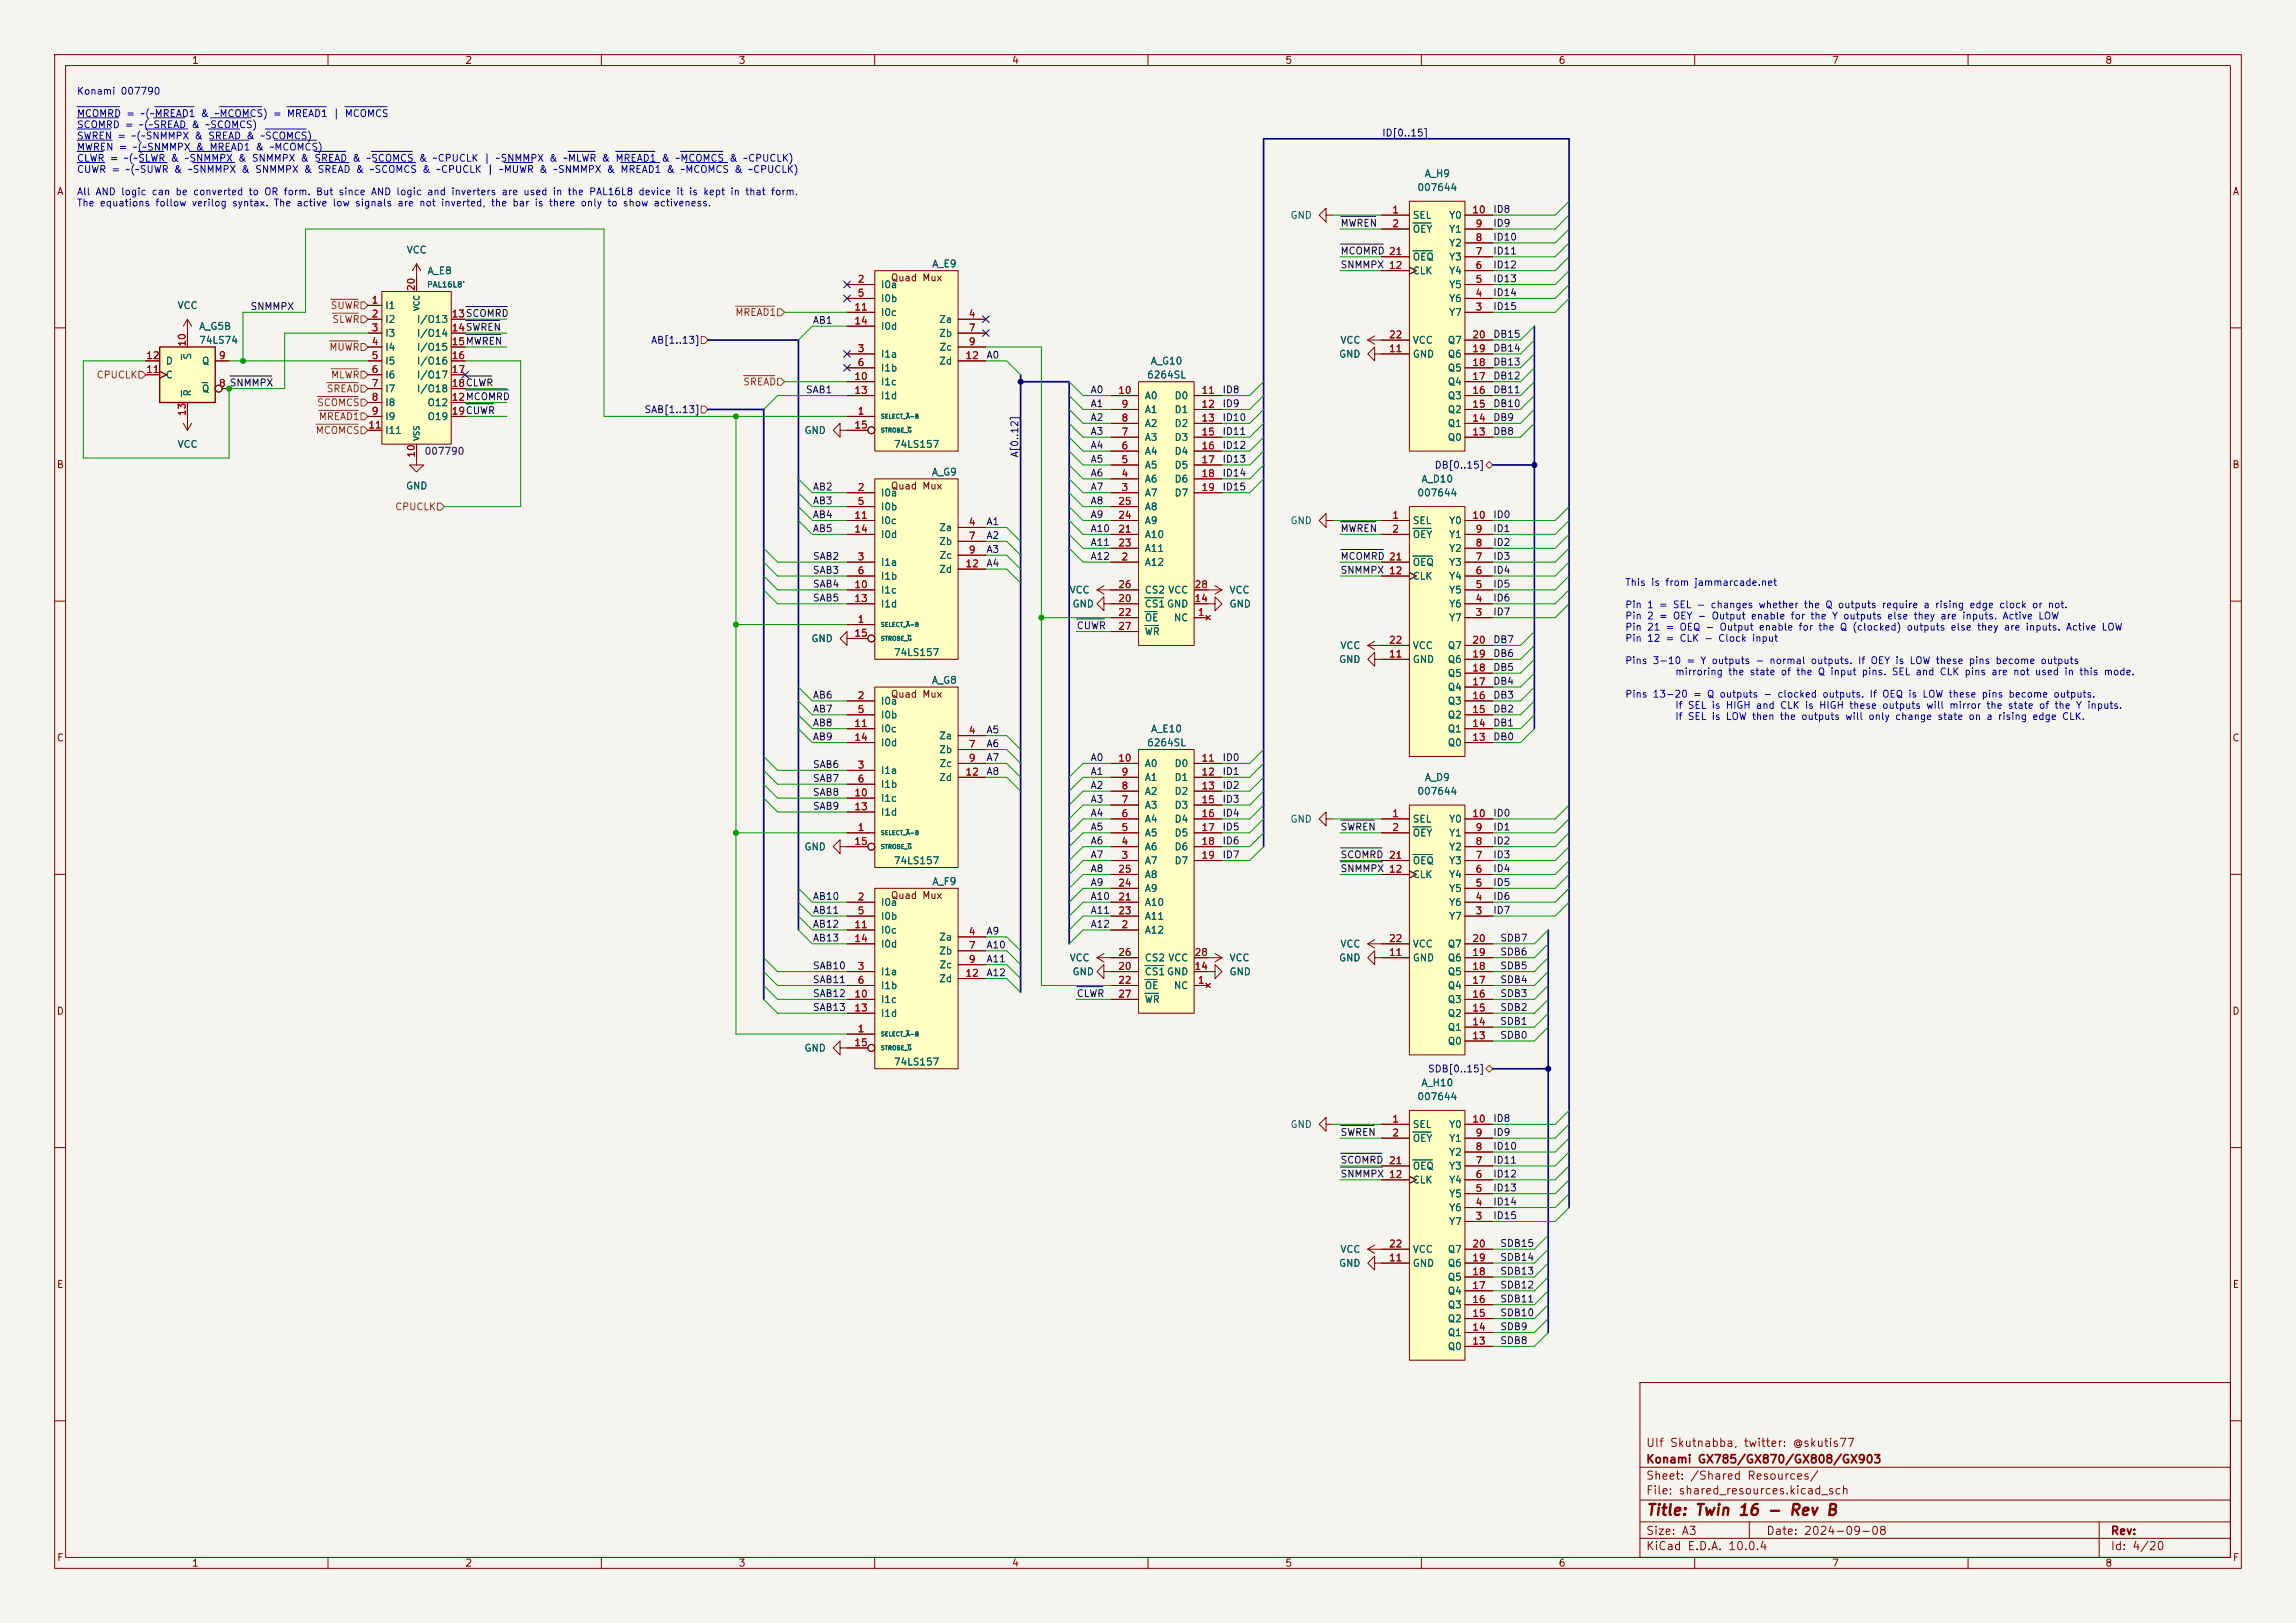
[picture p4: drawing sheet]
<svg xmlns="http://www.w3.org/2000/svg" width="420mm" height="297mm" viewBox="0 0 420 297" stroke-linecap="round" stroke-linejoin="round" font-family="sans-serif">
<defs><g id="words">
<text font-size="2" fill="#840000" x="301" y="277.8">Title: Twin 16 - Rev B</text>
<g font-size="1.5" fill="#840000">
<text x="301" y="268.1">Konami GX785/GX870/GX808/GX903</text>
<text x="301" y="265.1">Ulf Skutnabba, twitter: @skutis77</text>
<text x="301" y="273.8">File: shared_resources.kicad_sch</text>
<text x="301" y="271.1">Sheet: /Shared Resources/</text>
<text x="301" y="281.2">Size: A3</text>
<text x="323" y="281.2">Date: 2024-09-08</text>
<text x="386" y="281.2">Rev:</text>
<text x="301" y="284">KiCad E.D.A. 10.0.4</text>
<text x="386" y="284">Id: 4/20</text>
</g>
<g font-size="1.3" fill="#840000">
<text x="35" y="12">1</text>
<text x="85" y="12">2</text>
<text x="135" y="12">3</text>
<text x="185" y="12">4</text>
<text x="235" y="12">5</text>
<text x="285" y="12">6</text>
<text x="335" y="12">7</text>
<text x="385" y="12">8</text>
<text x="10.3" y="36">A</text>
<text x="408.3" y="36">A</text>
<text x="162.9" y="51.8">Quad Mux</text>
<text x="10.3" y="86">B</text>
<text x="162.9" y="89.9">Quad Mux</text>
<text x="408.2" y="86">B</text>
<text x="162.9" y="128">Quad Mux</text>
<text x="10.3" y="136">C</text>
<text x="408.2" y="136">C</text>
<text x="162.9" y="164.8">Quad Mux</text>
<text x="10.3" y="186">D</text>
<text x="408.2" y="186">D</text>
<text x="10.3" y="236">E</text>
<text x="408.3" y="236">E</text>
<text x="10.3" y="286">F</text>
<text x="35" y="287">1</text>
<text x="85" y="287">2</text>
<text x="135" y="287">3</text>
<text x="185" y="287">4</text>
<text x="235" y="287">5</text>
<text x="285" y="287">6</text>
<text x="335" y="287">7</text>
<text x="385" y="287">8</text>
<text x="408.3" y="286">F</text>
</g>
<g font-size="1.3" fill="#0000c2">
<text x="14" y="17.6">Konami 007790</text>
<text x="14" y="21.7">MCOMRD = ~(~MREAD1 &amp; ~MCOMCS) = MREAD1 | MCOMCS</text>
<text x="14" y="23.8">SCOMRD = ~(~SREAD &amp; ~SCOMCS)</text>
<text x="14" y="25.8">SWREN = ~(~SNMMPX &amp; SREAD &amp; ~SCOMCS)</text>
<text x="14" y="27.9">MWREN = ~(~SNMMPX &amp; MREAD1 &amp; ~MCOMCS)</text>
<text x="14" y="29.9">CLWR = ~(~SLWR &amp; ~SNMMPX &amp; SNMMPX &amp; SREAD &amp; ~SCOMCS &amp; ~CPUCLK | ~SNMMPX &amp; ~MLWR &amp; MREAD1 &amp; ~MCOMCS &amp; ~CPUCLK)</text>
<text x="14" y="31.9">CUWR = ~(~SUWR &amp; ~SNMMPX &amp; SNMMPX &amp; SREAD &amp; ~SCOMCS &amp; ~CPUCLK | ~MUWR &amp; ~SNMMPX &amp; MREAD1 &amp; ~MCOMCS &amp; ~CPUCLK)</text>
<text x="14" y="36">All AND logic can be converted to OR form. But since AND logic and inverters are used in the PAL16L8 device it is kept in that form.</text>
<text x="14" y="38.1">The equations follow verilog syntax. The active low signals are not inverted, the bar is there only to show activeness.</text>
<text x="297.2" y="107.5">This is from jammarcade.net</text>
<text x="297.2" y="111.6">Pin 1 = SEL - changes whether the Q outputs require a rising edge clock or not.</text>
<text x="297.2" y="113.7">Pin 2 = OEY - Output enable for the Y outputs else they are inputs. Active LOW</text>
<text x="297.2" y="115.7">Pin 21 = OEQ - Output enable for the Q (clocked) outputs else they are inputs. Active LOW</text>
<text x="297.2" y="117.7">Pin 12 = CLK - Clock input</text>
<text x="297.2" y="121.8">Pins 3-10 = Y outputs - normal outputs. If OEY is LOW these pins become outputs</text>
<text x="306.3" y="123.9">mirroring the state of the Q input pins. SEL and CLK pins are not used in this mode.</text>
<text x="297.2" y="128">Pins 13-20 = Q outputs - clocked outputs. If OEQ is LOW these pins become outputs.</text>
<text x="306.3" y="130">If SEL is HIGH and CLK is HIGH these outputs will mirror the state of the Y inputs.</text>
<text x="306.3" y="132.1">If SEL is LOW then the outputs will only change state on a rising edge CLK.</text>
</g>
<g font-size="1.3" fill="#000084">
<text x="252.7" y="25.3">ID[0..15]</text>
<text x="119" y="63.2">AB[1..13]</text>
<text x="117.8" y="75.9">SAB[1..13]</text>
<text x="186.6" y="83.8" transform="rotate(-90 186.6 83.8)">A[0..12]</text>
<text x="262.3" y="86.1">DB[0..15]</text>
<text x="261.1" y="196.6">SDB[0..15]</text>
</g>
<g font-size="1.3" fill="#006464">
<text x="259.2" y="35.3">007644</text>
<text x="260.5" y="32.7">A_H9</text>
<text x="235.9" y="40.3">GND</text>
<text x="258.3" y="40.3">SEL</text>
<text x="265" y="40.3">Y0</text>
<text x="74.3" y="46.7">VCC</text>
<text x="258.3" y="42.9">OEY</text>
<text x="258.3" y="48">OEQ</text>
<text x="265" y="48">Y3</text>
<text x="265" y="45.4">Y2</text>
<text x="265" y="42.9">Y1</text>
<text x="78.1" y="50.5">A_E8</text>
<text x="161" y="53">I0a</text>
<text x="170.4" y="49.2">A_E9</text>
<text x="258.3" y="50.5">CLK</text>
<text x="265" y="53">Y5</text>
<text x="265" y="50.5">Y4</text>
<text x="32.4" y="56.9">VCC</text>
<text x="70.4" y="56.9">I1</text>
<text x="70.4" y="59.4">I2</text>
<text x="76.2" y="59.4">I/O13</text>
<text x="161" y="55.6">I0b</text>
<text x="161" y="58.1">I0c</text>
<text x="171.7" y="59.4">Za</text>
<text x="265" y="58.1">Y7</text>
<text x="265" y="55.6">Y6</text>
<text x="35.3" y="65.9" transform="rotate(-90 35.3 65.9)">S</text>
<text x="36.3" y="60.7">A_G5B</text>
<text x="36.3" y="63.2">74LS74</text>
<text x="70.4" y="61.9">I3</text>
<text x="70.4" y="64.5">I4</text>
<text x="76.2" y="61.9">I/O14</text>
<text x="76.2" y="64.5">I/O15</text>
<text x="161" y="65.7">I1a</text>
<text x="161" y="60.7">I0d</text>
<text x="171.7" y="61.9">Zb</text>
<text x="171.7" y="64.5">Zc</text>
<text x="244.8" y="65.7">GND</text>
<text x="245.1" y="63.2">VCC</text>
<text x="258.3" y="65.7">GND</text>
<text x="258.3" y="63.2">VCC</text>
<text x="264.7" y="65.7">Q6</text>
<text x="264.7" y="63.2">Q7</text>
<text x="30.2" y="69.6">C</text>
<text x="30.2" y="67">D</text>
<text x="36.8" y="67">Q</text>
<text x="70.4" y="67">I5</text>
<text x="70.4" y="69.6">I6</text>
<text x="76.2" y="67">I/O16</text>
<text x="76.2" y="69.6">I/O17</text>
<text x="161" y="68.3">I1b</text>
<text x="161" y="70.8">I1c</text>
<text x="171.7" y="67">Zd</text>
<text x="209.7" y="69.6">6264SL</text>
<text x="210.4" y="67">A_G10</text>
<text x="264.7" y="70.8">Q4</text>
<text x="264.7" y="68.3">Q5</text>
<text x="35.3" y="72.6" transform="rotate(-90 35.3 72.6)">R</text>
<text x="36.8" y="72.1">Q</text>
<text x="70.4" y="72.1">I7</text>
<text x="70.4" y="74.6">I8</text>
<text x="70.4" y="77.2">I9</text>
<text x="76.2" y="72.1">I/O18</text>
<text x="78.1" y="74.6">O12</text>
<text x="78.1" y="77.2">O19</text>
<text x="161" y="73.4">I1d</text>
<text x="209.3" y="75.9">A1</text>
<text x="209.3" y="73.4">A0</text>
<text x="214.7" y="73.4">D0</text>
<text x="214.7" y="75.9">D1</text>
<text x="264.7" y="75.9">Q2</text>
<text x="264.7" y="73.4">Q3</text>
<text x="32.4" y="82.3">VCC</text>
<text x="70.4" y="79.7">I11</text>
<text x="147" y="79.7">GND</text>
<text x="163.4" y="82.3">74LS157</text>
<text x="209.3" y="83.5">A4</text>
<text x="209.3" y="81">A3</text>
<text x="209.3" y="78.4">A2</text>
<text x="214.7" y="78.4">D2</text>
<text x="214.7" y="81">D3</text>
<text x="214.7" y="83.5">D4</text>
<text x="264.7" y="81">Q0</text>
<text x="264.7" y="78.4">Q1</text>
<text x="74.2" y="89.9">GND</text>
<text x="170.4" y="87.3">A_G9</text>
<text x="209.3" y="88.6">A6</text>
<text x="209.3" y="86.1">A5</text>
<text x="214.7" y="86.1">D5</text>
<text x="214.7" y="88.6">D6</text>
<text x="259.9" y="88.6">A_D10</text>
<text x="161" y="91.1">I0a</text>
<text x="161" y="93.7">I0b</text>
<text x="209.3" y="91.1">A7</text>
<text x="209.3" y="93.7">A8</text>
<text x="214.7" y="91.1">D7</text>
<text x="259.2" y="91.1">007644</text>
<text x="161" y="96.2">I0c</text>
<text x="161" y="98.8">I0d</text>
<text x="171.7" y="97.5">Za</text>
<text x="171.7" y="100">Zb</text>
<text x="209.3" y="98.8">A10</text>
<text x="209.3" y="101.3">A11</text>
<text x="209.3" y="96.2">A9</text>
<text x="235.9" y="96.2">GND</text>
<text x="258.3" y="96.2">SEL</text>
<text x="258.3" y="98.8">OEY</text>
<text x="265" y="101.3">Y2</text>
<text x="265" y="98.8">Y1</text>
<text x="265" y="96.2">Y0</text>
<text x="161" y="103.8">I1a</text>
<text x="161" y="106.4">I1b</text>
<text x="171.7" y="105.1">Zd</text>
<text x="171.7" y="102.6">Zc</text>
<text x="209.3" y="103.8">A12</text>
<text x="258.3" y="106.4">CLK</text>
<text x="258.3" y="103.8">OEQ</text>
<text x="265" y="106.4">Y4</text>
<text x="265" y="103.8">Y3</text>
<text x="161" y="108.9">I1c</text>
<text x="161" y="111.5">I1d</text>
<text x="195.5" y="108.9">VCC</text>
<text x="196.1" y="111.5">GND</text>
<text x="209.3" y="111.5">CS1GND</text>
<text x="209.3" y="108.9">CS2 VCC</text>
<text x="224.8" y="111.5">GND</text>
<text x="224.8" y="108.9">VCC</text>
<text x="265" y="111.5">Y6</text>
<text x="265" y="108.9">Y5</text>
<text x="148.3" y="117.8">GND</text>
<text x="209.3" y="114">OE</text>
<text x="209.3" y="116.5">WR</text>
<text x="214.6" y="114">NC</text>
<text x="245.1" y="119.1">VCC</text>
<text x="258.3" y="119.1">VCC</text>
<text x="264.7" y="119.1">Q7</text>
<text x="265" y="114">Y7</text>
<text x="163.4" y="120.4">74LS157</text>
<text x="170.4" y="125.4">A_G8</text>
<text x="244.8" y="121.6">GND</text>
<text x="258.3" y="121.6">GND</text>
<text x="264.7" y="124.2">Q5</text>
<text x="264.7" y="121.6">Q6</text>
<text x="161" y="129.2">I0a</text>
<text x="161" y="131.8">I0b</text>
<text x="264.7" y="131.8">Q2</text>
<text x="264.7" y="129.2">Q3</text>
<text x="264.7" y="126.7">Q4</text>
<text x="161" y="134.3">I0c</text>
<text x="161" y="136.9">I0d</text>
<text x="171.7" y="135.6">Za</text>
<text x="209.7" y="136.9">6264SL</text>
<text x="210.4" y="134.3">A_E10</text>
<text x="264.7" y="136.9">Q0</text>
<text x="264.7" y="134.3">Q1</text>
<text x="161" y="141.9">I1a</text>
<text x="171.7" y="138.1">Zb</text>
<text x="171.7" y="143.2">Zd</text>
<text x="171.7" y="140.7">Zc</text>
<text x="209.3" y="143.2">A1</text>
<text x="209.3" y="140.7">A0</text>
<text x="214.7" y="140.7">D0</text>
<text x="214.7" y="143.2">D1</text>
<text x="260.5" y="143.2">A_D9</text>
<text x="161" y="144.5">I1b</text>
<text x="161" y="147">I1c</text>
<text x="161" y="149.6">I1d</text>
<text x="209.3" y="148.3">A3</text>
<text x="209.3" y="145.8">A2</text>
<text x="214.7" y="145.8">D2</text>
<text x="214.7" y="148.3">D3</text>
<text x="259.2" y="145.8">007644</text>
<text x="147" y="155.9">GND</text>
<text x="209.3" y="155.9">A6</text>
<text x="209.3" y="153.4">A5</text>
<text x="209.3" y="150.8">A4</text>
<text x="214.7" y="150.8">D4</text>
<text x="214.7" y="153.4">D5</text>
<text x="214.7" y="155.9">D6</text>
<text x="235.9" y="150.8">GND</text>
<text x="258.3" y="150.8">SEL</text>
<text x="258.3" y="153.4">OEY</text>
<text x="265" y="155.9">Y2</text>
<text x="265" y="153.4">Y1</text>
<text x="265" y="150.8">Y0</text>
<text x="163.4" y="158.5">74LS157</text>
<text x="209.3" y="158.5">A7</text>
<text x="209.3" y="161">A8</text>
<text x="214.7" y="158.5">D7</text>
<text x="258.3" y="161">CLK</text>
<text x="258.3" y="158.5">OEQ</text>
<text x="265" y="161">Y4</text>
<text x="265" y="158.5">Y3</text>
<text x="161" y="166.1">I0a</text>
<text x="170.4" y="162.3">A_F9</text>
<text x="209.3" y="166.1">A10</text>
<text x="209.3" y="163.5">A9</text>
<text x="265" y="166.1">Y6</text>
<text x="265" y="163.5">Y5</text>
<text x="161" y="168.6">I0b</text>
<text x="161" y="171.2">I0c</text>
<text x="161" y="173.7">I0d</text>
<text x="171.7" y="172.4">Za</text>
<text x="209.3" y="171.2">A12</text>
<text x="209.3" y="168.6">A11</text>
<text x="245.1" y="173.7">VCC</text>
<text x="258.3" y="173.7">VCC</text>
<text x="264.7" y="173.7">Q7</text>
<text x="265" y="168.6">Y7</text>
<text x="161" y="178.8">I1a</text>
<text x="171.7" y="175">Zb</text>
<text x="171.7" y="177.5">Zc</text>
<text x="195.5" y="176.2">VCC</text>
<text x="196.1" y="178.8">GND</text>
<text x="209.3" y="178.8">CS1GND</text>
<text x="209.3" y="176.2">CS2 VCC</text>
<text x="224.8" y="178.8">GND</text>
<text x="224.8" y="176.2">VCC</text>
<text x="244.8" y="176.2">GND</text>
<text x="258.3" y="176.2">GND</text>
<text x="264.7" y="178.8">Q5</text>
<text x="264.7" y="176.2">Q6</text>
<text x="161" y="181.3">I1b</text>
<text x="161" y="183.9">I1c</text>
<text x="171.7" y="180">Zd</text>
<text x="209.3" y="181.3">OE</text>
<text x="209.3" y="183.9">WR</text>
<text x="214.6" y="181.3">NC</text>
<text x="264.7" y="183.9">Q3</text>
<text x="264.7" y="181.3">Q4</text>
<text x="161" y="186.4">I1d</text>
<text x="264.7" y="191.5">Q0</text>
<text x="264.7" y="188.9">Q1</text>
<text x="264.7" y="186.4">Q2</text>
<text x="147" y="192.7">GND</text>
<text x="163.4" y="195.3">74LS157</text>
<text x="259.2" y="201.6">007644</text>
<text x="259.9" y="199.1">A_H10</text>
<text x="235.9" y="206.7">GND</text>
<text x="258.3" y="206.7">SEL</text>
<text x="258.3" y="209.3">OEY</text>
<text x="265" y="209.3">Y1</text>
<text x="265" y="206.7">Y0</text>
<text x="258.3" y="214.3">OEQ</text>
<text x="265" y="214.3">Y3</text>
<text x="265" y="211.8">Y2</text>
<text x="258.3" y="216.9">CLK</text>
<text x="265" y="222">Y6</text>
<text x="265" y="219.4">Y5</text>
<text x="265" y="216.9">Y4</text>
<text x="265" y="224.5">Y7</text>
<text x="244.8" y="232.1">GND</text>
<text x="245.1" y="229.6">VCC</text>
<text x="258.3" y="232.1">GND</text>
<text x="258.3" y="229.6">VCC</text>
<text x="264.7" y="232.1">Q6</text>
<text x="264.7" y="229.6">Q7</text>
<text x="264.7" y="239.7">Q3</text>
<text x="264.7" y="237.2">Q4</text>
<text x="264.7" y="234.7">Q5</text>
<text x="264.7" y="244.8">Q1</text>
<text x="264.7" y="242.3">Q2</text>
<text x="264.7" y="247.4">Q0</text>
</g>
<g font-size="1.3" fill="#0f0f0f">
<text x="245.1" y="41.8">MWREN</text>
<text x="273" y="39.2">ID8</text>
<text x="273" y="41.8">ID9</text>
<text x="245.1" y="46.9">MCOMRD 21</text>
<text x="273" y="44.3">ID10</text>
<text x="273" y="46.9">ID11</text>
<text x="245.1" y="49.4">SNMMPX 12</text>
<text x="273" y="49.4">ID12</text>
<text x="273" y="51.9">ID13</text>
<text x="45.7" y="57">SNMMPX</text>
<text x="148.6" y="59.6">AB1</text>
<text x="273" y="57">ID15</text>
<text x="273" y="54.5">ID14</text>
<text x="180.3" y="65.9">A0</text>
<text x="273" y="64.6">DB14</text>
<text x="273" y="62.1">DB15</text>
<text x="273" y="67.2">DB13</text>
<text x="273" y="69.7">DB12</text>
<text x="147.3" y="72.3">SAB1</text>
<text x="199.4" y="74.8">A1</text>
<text x="199.4" y="77.3">A2</text>
<text x="199.4" y="72.3">A0</text>
<text x="223.5" y="77.3">ID10</text>
<text x="223.5" y="74.8">ID9</text>
<text x="223.5" y="72.3">ID8</text>
<text x="273" y="77.3">DB9</text>
<text x="273" y="74.8">DB10</text>
<text x="273" y="72.3">DB11</text>
<text x="199.4" y="82.4">A4</text>
<text x="199.4" y="79.9">A3</text>
<text x="223.5" y="79.9">ID11</text>
<text x="223.5" y="82.4">ID12</text>
<text x="273" y="79.9">DB8</text>
<text x="199.4" y="85">A5</text>
<text x="199.4" y="87.5">A6</text>
<text x="223.5" y="85">ID13</text>
<text x="223.5" y="87.5">ID14</text>
<text x="148.6" y="90">AB2</text>
<text x="148.6" y="95.1">AB4</text>
<text x="148.6" y="92.6">AB3</text>
<text x="199.4" y="90">A7</text>
<text x="199.4" y="92.6">A8</text>
<text x="199.4" y="95.1">A9</text>
<text x="223.5" y="90">ID15</text>
<text x="273" y="95.1">ID0</text>
<text x="148.6" y="97.7">AB5</text>
<text x="180.3" y="96.4">A1</text>
<text x="180.3" y="98.9">A2</text>
<text x="180.3" y="101.5">A3</text>
<text x="199.4" y="100.2">A11</text>
<text x="199.4" y="97.7">A10</text>
<text x="245.1" y="97.7">MWREN</text>
<text x="273" y="100.2">ID2</text>
<text x="273" y="97.7">ID1</text>
<text x="148.6" y="102.7">SAB2</text>
<text x="148.6" y="105.3">SAB3</text>
<text x="148.6" y="107.8">SAB4</text>
<text x="180.3" y="104">A4</text>
<text x="199.4" y="102.7">A12</text>
<text x="245.1" y="105.3">SNMMPX 12</text>
<text x="245.1" y="102.7">MCOMRD 21</text>
<text x="273" y="105.3">ID4</text>
<text x="273" y="107.8">ID5</text>
<text x="273" y="102.7">ID3</text>
<text x="148.6" y="110.4">SAB5</text>
<text x="273" y="110.4">ID6</text>
<text x="273" y="112.9">ID7</text>
<text x="196.8" y="115.4">CUWR</text>
<text x="273" y="118">DB7</text>
<text x="273" y="125.6">DB4</text>
<text x="273" y="120.5">DB6</text>
<text x="273" y="123.1">DB5</text>
<text x="148.6" y="130.7">AB7</text>
<text x="148.6" y="128.1">AB6</text>
<text x="273" y="128.1">DB3</text>
<text x="273" y="130.7">DB2</text>
<text x="148.6" y="133.2">AB8</text>
<text x="148.6" y="135.8">AB9</text>
<text x="180.3" y="134.5">A5</text>
<text x="180.3" y="137">A6</text>
<text x="273" y="133.2">DB1</text>
<text x="273" y="135.8">DB0</text>
<text x="148.6" y="140.8">SAB6</text>
<text x="148.6" y="143.4">SAB7</text>
<text x="180.3" y="142.1">A8</text>
<text x="180.3" y="139.6">A7</text>
<text x="199.4" y="139.6">A0</text>
<text x="199.4" y="142.1">A1</text>
<text x="223.5" y="142.1">ID1</text>
<text x="223.5" y="139.6">ID0</text>
<text x="148.6" y="148.5">SAB9</text>
<text x="148.6" y="145.9">SAB8</text>
<text x="199.4" y="144.7">A2</text>
<text x="199.4" y="149.7">A4</text>
<text x="199.4" y="147.2">A3</text>
<text x="223.5" y="144.7">ID2</text>
<text x="223.5" y="149.7">ID4</text>
<text x="223.5" y="147.2">ID3</text>
<text x="273" y="149.7">ID0</text>
<text x="199.4" y="152.3">A5</text>
<text x="199.4" y="154.8">A6</text>
<text x="223.5" y="154.8">ID6</text>
<text x="223.5" y="152.3">ID5</text>
<text x="245.1" y="152.3">SWREN</text>
<text x="273" y="154.8">ID2</text>
<text x="273" y="152.3">ID1</text>
<text x="199.4" y="159.9">A8</text>
<text x="199.4" y="157.4">A7</text>
<text x="223.5" y="157.4">ID7</text>
<text x="245.1" y="159.9">SNMMPX 12</text>
<text x="245.1" y="157.4">SCOMRD 21</text>
<text x="273" y="157.4">ID3</text>
<text x="273" y="159.9">ID4</text>
<text x="148.6" y="165">AB10</text>
<text x="148.6" y="167.5">AB11</text>
<text x="199.4" y="167.5">A11</text>
<text x="199.4" y="165">A10</text>
<text x="199.4" y="162.4">A9</text>
<text x="273" y="165">ID6</text>
<text x="273" y="162.4">ID5</text>
<text x="273" y="167.5">ID7</text>
<text x="148.6" y="172.6">AB13</text>
<text x="148.6" y="170.1">AB12</text>
<text x="180.3" y="171.3">A9</text>
<text x="180.3" y="173.9">A10</text>
<text x="199.4" y="170.1">A12</text>
<text x="274.3" y="172.6">SDB7</text>
<text x="148.6" y="177.7">SAB10</text>
<text x="180.3" y="176.4">A11</text>
<text x="180.3" y="178.9">A12</text>
<text x="274.3" y="177.7">SDB5</text>
<text x="274.3" y="175.1">SDB6</text>
<text x="148.6" y="185.3">SAB13</text>
<text x="148.6" y="182.8">SAB12</text>
<text x="148.6" y="180.2">SAB11</text>
<text x="196.8" y="182.8">CLWR</text>
<text x="274.3" y="180.2">SDB4</text>
<text x="274.3" y="182.8">SDB3</text>
<text x="274.3" y="185.3">SDB2</text>
<text x="274.3" y="190.4">SDB0</text>
<text x="274.3" y="187.8">SDB1</text>
<text x="245.1" y="208.2">SWREN</text>
<text x="273" y="205.6">ID8</text>
<text x="273" y="208.2">ID9</text>
<text x="245.1" y="213.2">SCOMRD 21</text>
<text x="245.1" y="215.8">SNMMPX 12</text>
<text x="273" y="210.7">ID10</text>
<text x="273" y="213.2">ID11</text>
<text x="273" y="215.8">ID12</text>
<text x="273" y="220.9">ID14</text>
<text x="273" y="218.3">ID13</text>
<text x="273" y="223.4">ID15</text>
<text x="274.3" y="228.5">SDB15</text>
<text x="274.3" y="231">SDB14</text>
<text x="274.3" y="233.6">SDB13</text>
<text x="274.3" y="236.1">SDB12</text>
<text x="274.3" y="238.6">SDB11</text>
<text x="274.3" y="243.7">SDB9</text>
<text x="274.3" y="241.2">SDB10</text>
<text x="274.3" y="246.3">SDB8</text>
</g>
<g font-size="1.3" fill="#a90000">
<text x="254.6" y="39.3">1</text>
<text x="254.6" y="41.9">2</text>
<text x="269.2" y="39.3">10</text>
<text x="269.8" y="41.9">9</text>
<text x="254" y="47">21</text>
<text x="269.8" y="47">7</text>
<text x="269.8" y="44.4">8</text>
<text x="76.2" y="53.4" transform="rotate(-90 76.2 53.4)">20</text>
<text x="156.8" y="52">2</text>
<text x="254" y="49.5">12</text>
<text x="269.8" y="52">5</text>
<text x="269.8" y="49.5">6</text>
<text x="67.9" y="55.9">1</text>
<text x="67.9" y="58.4">2</text>
<text x="82.5" y="58.4">13SCOMRD</text>
<text x="82.5" y="58.4">13</text>
<text x="156.2" y="57.1">11</text>
<text x="156.2" y="59.7">14</text>
<text x="156.8" y="54.6">5</text>
<text x="177.1" y="58.4">4</text>
<text x="269.8" y="57.1">3</text>
<text x="269.8" y="54.6">4</text>
<text x="34.3" y="63.5" transform="rotate(-90 34.3 63.5)">10</text>
<text x="67.9" y="60.9">3</text>
<text x="67.9" y="63.5">4</text>
<text x="82.5" y="60.9">14SWREN</text>
<text x="82.5" y="63.5">15MWREN</text>
<text x="82.5" y="60.9">14</text>
<text x="82.5" y="63.5">15</text>
<text x="156.8" y="64.7">3</text>
<text x="177.1" y="60.9">7</text>
<text x="177.1" y="63.5">9</text>
<text x="254" y="64.7">11</text>
<text x="254" y="62.2">22</text>
<text x="269.2" y="64.7">19</text>
<text x="269.2" y="62.2">20</text>
<text x="26.6" y="68.6">11</text>
<text x="26.6" y="66">12</text>
<text x="39.9" y="71.1">8 SNMMPX</text>
<text x="39.9" y="66">9</text>
<text x="39.9" y="71.1">8</text>
<text x="67.9" y="66">5</text>
<text x="67.9" y="68.6">6</text>
<text x="67.9" y="71.1">7</text>
<text x="82.5" y="66">16</text>
<text x="82.5" y="68.6">17</text>
<text x="82.5" y="71.1">18CLWR</text>
<text x="82.5" y="71.1">18</text>
<text x="156.2" y="69.8">10</text>
<text x="156.8" y="67.3">6</text>
<text x="176.5" y="66">12</text>
<text x="269.2" y="69.8">17</text>
<text x="269.2" y="67.3">18</text>
<text x="34.3" y="76.2" transform="rotate(-90 34.3 76.2)">13</text>
<text x="67.9" y="73.6">8</text>
<text x="67.9" y="76.2">9</text>
<text x="82.5" y="73.6">12MCOMRD</text>
<text x="82.5" y="76.2">19CUWR</text>
<text x="82.5" y="73.6">12</text>
<text x="82.5" y="76.2">19</text>
<text x="156.2" y="72.4">13</text>
<text x="156.8" y="76.2">1</text>
<text x="204.4" y="72.4">10</text>
<text x="205" y="77.4">8</text>
<text x="205" y="74.9">9</text>
<text x="219.7" y="72.4">11</text>
<text x="219.7" y="74.9">12</text>
<text x="219.7" y="77.4">13</text>
<text x="269.2" y="77.4">14</text>
<text x="269.2" y="74.9">15</text>
<text x="269.2" y="72.4">16</text>
<text x="67.3" y="78.7">11</text>
<text x="76.2" y="83.9" transform="rotate(-90 76.2 83.9)">10</text>
<text x="156.2" y="78.7">15</text>
<text x="205" y="82.5">6</text>
<text x="205" y="80">7</text>
<text x="219.7" y="80">15</text>
<text x="219.7" y="82.5">16</text>
<text x="269.2" y="80">13</text>
<text x="205" y="87.6">4</text>
<text x="205" y="85.1">5</text>
<text x="219.7" y="85.1">17</text>
<text x="219.7" y="87.6">18</text>
<text x="156.2" y="95.2">11</text>
<text x="156.8" y="90.1">2</text>
<text x="156.8" y="92.7">5</text>
<text x="204.4" y="95.2">24</text>
<text x="204.4" y="92.7">25</text>
<text x="205" y="90.1">3</text>
<text x="219.7" y="90.1">19</text>
<text x="254.6" y="95.2">1</text>
<text x="269.2" y="95.2">10</text>
<text x="156.2" y="97.8">14</text>
<text x="177.1" y="96.5">4</text>
<text x="177.1" y="99">7</text>
<text x="177.1" y="101.6">9</text>
<text x="204.4" y="97.8">21</text>
<text x="204.4" y="100.3">23</text>
<text x="254.6" y="97.8">2</text>
<text x="269.8" y="100.3">8</text>
<text x="269.8" y="97.8">9</text>
<text x="156.2" y="107.9">10</text>
<text x="156.8" y="102.8">3</text>
<text x="156.8" y="105.4">6</text>
<text x="176.5" y="104.1">12</text>
<text x="204.4" y="107.9">26</text>
<text x="205" y="102.8">2</text>
<text x="218.4" y="107.9">28</text>
<text x="254" y="105.4">12</text>
<text x="254" y="102.8">21</text>
<text x="269.8" y="107.9">5</text>
<text x="269.8" y="105.4">6</text>
<text x="269.8" y="102.8">7</text>
<text x="156.2" y="110.5">13</text>
<text x="204.4" y="110.5">20</text>
<text x="204.4" y="113">22</text>
<text x="218.4" y="110.5">14</text>
<text x="219" y="113">1</text>
<text x="269.8" y="113">3</text>
<text x="269.8" y="110.5">4</text>
<text x="156.2" y="116.8">15</text>
<text x="156.8" y="114.3">1</text>
<text x="204.4" y="115.5">27</text>
<text x="254" y="118.1">22</text>
<text x="269.2" y="118.1">20</text>
<text x="254" y="120.6">11</text>
<text x="269.2" y="125.7">17</text>
<text x="269.2" y="123.2">18</text>
<text x="269.2" y="120.6">19</text>
<text x="156.8" y="128.2">2</text>
<text x="156.8" y="130.8">5</text>
<text x="269.2" y="130.8">15</text>
<text x="269.2" y="128.2">16</text>
<text x="156.2" y="133.3">11</text>
<text x="156.2" y="135.9">14</text>
<text x="177.1" y="134.6">4</text>
<text x="177.1" y="137.1">7</text>
<text x="269.2" y="135.9">13</text>
<text x="269.2" y="133.3">14</text>
<text x="156.8" y="140.9">3</text>
<text x="156.8" y="143.5">6</text>
<text x="176.5" y="142.2">12</text>
<text x="177.1" y="139.7">9</text>
<text x="204.4" y="139.7">10</text>
<text x="205" y="142.2">9</text>
<text x="219.7" y="139.7">11</text>
<text x="219.7" y="142.2">12</text>
<text x="156.2" y="146">10</text>
<text x="156.2" y="148.6">13</text>
<text x="205" y="149.8">6</text>
<text x="205" y="147.3">7</text>
<text x="205" y="144.8">8</text>
<text x="219.7" y="144.8">13</text>
<text x="219.7" y="147.3">15</text>
<text x="219.7" y="149.8">16</text>
<text x="254.6" y="149.8">1</text>
<text x="269.2" y="149.8">10</text>
<text x="156.2" y="154.9">15</text>
<text x="156.8" y="152.4">1</text>
<text x="205" y="154.9">4</text>
<text x="205" y="152.4">5</text>
<text x="219.7" y="152.4">17</text>
<text x="219.7" y="154.9">18</text>
<text x="254.6" y="152.4">2</text>
<text x="269.8" y="154.9">8</text>
<text x="269.8" y="152.4">9</text>
<text x="204.4" y="160">25</text>
<text x="205" y="157.5">3</text>
<text x="219.7" y="157.5">19</text>
<text x="254" y="160">12</text>
<text x="254" y="157.5">21</text>
<text x="269.8" y="160">6</text>
<text x="269.8" y="157.5">7</text>
<text x="156.8" y="165.1">2</text>
<text x="156.8" y="167.6">5</text>
<text x="204.4" y="165.1">21</text>
<text x="204.4" y="167.6">23</text>
<text x="204.4" y="162.5">24</text>
<text x="269.8" y="167.6">3</text>
<text x="269.8" y="165.1">4</text>
<text x="269.8" y="162.5">5</text>
<text x="156.2" y="170.2">11</text>
<text x="156.2" y="172.7">14</text>
<text x="177.1" y="171.4">4</text>
<text x="177.1" y="174">7</text>
<text x="205" y="170.2">2</text>
<text x="254" y="172.7">22</text>
<text x="269.2" y="172.7">20</text>
<text x="156.8" y="177.8">3</text>
<text x="176.5" y="179">12</text>
<text x="177.1" y="176.5">9</text>
<text x="204.4" y="177.8">20</text>
<text x="204.4" y="175.2">26</text>
<text x="218.4" y="177.8">14</text>
<text x="218.4" y="175.2">28</text>
<text x="254" y="175.2">11</text>
<text x="269.2" y="177.8">18</text>
<text x="269.2" y="175.2">19</text>
<text x="156.2" y="182.9">10</text>
<text x="156.2" y="185.4">13</text>
<text x="156.8" y="180.3">6</text>
<text x="204.4" y="180.3">22</text>
<text x="204.4" y="182.9">27</text>
<text x="219" y="180.3">1</text>
<text x="269.2" y="185.4">15</text>
<text x="269.2" y="182.9">16</text>
<text x="269.2" y="180.3">17</text>
<text x="156.2" y="191.7">15</text>
<text x="156.8" y="189.2">1</text>
<text x="269.2" y="190.5">13</text>
<text x="269.2" y="187.9">14</text>
<text x="254.6" y="205.7">1</text>
<text x="254.6" y="208.3">2</text>
<text x="269.2" y="205.7">10</text>
<text x="269.8" y="208.3">9</text>
<text x="254" y="215.9">12</text>
<text x="254" y="213.3">21</text>
<text x="269.8" y="215.9">6</text>
<text x="269.8" y="213.3">7</text>
<text x="269.8" y="210.8">8</text>
<text x="269.8" y="221">4</text>
<text x="269.8" y="218.4">5</text>
<text x="269.8" y="223.5">3</text>
<text x="254" y="231.1">11</text>
<text x="254" y="228.6">22</text>
<text x="269.2" y="233.7">18</text>
<text x="269.2" y="231.1">19</text>
<text x="269.2" y="228.6">20</text>
<text x="269.2" y="238.7">16</text>
<text x="269.2" y="236.2">17</text>
<text x="269.2" y="243.8">14</text>
<text x="269.2" y="241.3">15</text>
<text x="269.2" y="246.4">13</text>
</g>
<g font-size="1.3" fill="#725600">
<text x="60.4" y="56.9">SUWR</text>
<text x="60.7" y="59.4">SLWR</text>
<text x="134.4" y="58.1">MREAD1</text>
<text x="60.1" y="64.5">MUWR</text>
<text x="17.6" y="69.6">CPUCLK</text>
<text x="60.4" y="69.6">MLWR</text>
<text x="135.9" y="70.8">SREAD</text>
<text x="57.9" y="74.6">SCOMCS</text>
<text x="58.2" y="77.2">MREAD1</text>
<text x="59.7" y="72.1">SREAD</text>
<text x="57.7" y="79.7">MCOMCS</text>
<text x="72.2" y="93.7">CPUCLK</text>
</g>
<text font-size="1.3" fill="#840084" x="77.5" y="83.5">007790</text>
<g font-size="1" fill="#006464">
<text x="78" y="52.8">PAL16L8’</text>
<text x="77" y="57" transform="rotate(-90 77 57)">VCC</text>
<text x="77" y="80.8" transform="rotate(-90 77 80.8)">VSS</text>
</g>
<g font-size=".8" fill="#006464">
<text x="161" y="76.8">SELECT_A-B</text>
<text x="161" y="79.3">STROBE_G</text>
<text x="161" y="114.9">SELECT_A-B</text>
<text x="161" y="117.4">STROBE_G</text>
<text x="161" y="153">SELECT_A-B</text>
<text x="161" y="155.5">STROBE_G</text>
<text x="161" y="189.8">SELECT_A-B</text>
<text x="161" y="192.4">STROBE_G</text>
</g>
</g></defs>
<path d="M0 0h420v297h-420z" fill="#f5f4ef" stroke="#f5f4ef" stroke-width=".18"/>
<g fill="none" stroke="#840000" stroke-width=".18">
<path d="M10 10h400v277h-400zM12 12h396v273h-396zM60 10v2M110 10v2M160 10v2M210 10v2M260 10v2M310 10v2M360 10v2M10 60h2M408 60h2M10 110h2"/>
<path d="M250.2 118.1l1.3 .8M250.2 118.1h2.5M251.5 117.3l-1.3 .8M408 110h2M251.5 120.7v-1.3l-1.3 1.3 1.3 1.2v-1.2h1.2M10 160h2M408 160h2M10 210h2M242.6 205.7v-1.2l-1.3 1.2 1.3 1.3v-1.3h1.2M408 210h2M250.2 228.6l1.3 .8M250.2 228.6h2.5"/>
<path d="M251.5 227.8l-1.3 .8M300 253h108v32h-108zM10 260h2M300 278.5h108M300 274.5h108M300 268.5h108M320 278.5v3M384 278.5v6.5M408 260h2M60 285v2M110 285v2M160 285v2"/>
<path d="M210 285v2M260 285v2M300 281.5h108M310 285v2M360 285v2"/>
</g>
<path d="M69.8 53.3h12.7v28h-12.7z" fill="#ffffc2"/>
<g fill="none" stroke="#840000" stroke-width=".18">
<path d="M67.3 55.9h2.5M67.3 58.4h2.5M69.8 53.3h12.7v28h-12.7zM76.2 50.8v2.5M82.5 58.4h2.6M67.3 61h2.5M67.3 63.5h2.5M67.3 66h2.5M67.3 68.6h2.5M67.3 71.1h2.5M67.3 73.7h2.5M67.3 76.2h2.5"/>
<path d="M67.3 78.7h2.5M82.5 61h2.6M82.5 63.5h2.6M82.5 66h2.6M82.5 68.6h2.6M82.5 71.1h2.6M82.5 73.7h2.6M82.5 76.2h2.6M76.2 81.3v2.5"/>
</g>
<path d="M160 49.5h15.3v33.1h-15.3z" fill="#ffffc2"/>
<g fill="none" stroke="#840000" stroke-width=".18">
<path d="M154.9 52.1h5.1M154.9 54.6h5.1M154.9 57.2h5.1M154.9 59.7h5.1M160 49.5h15.3v33.1h-15.3zM175.3 58.4h5M153.7 78.7v-1.2l-1.3 1.2 1.3 1.3v-1.3h5M154.9 76.2h5.1M154.9 64.8h5.1M154.9 67.3h5.1M154.9 69.9h5.1M154.9 72.4h5.1"/>
<path d="M175.3 61h5M175.3 63.5h5M175.3 66h5"/>
<circle cx="159.4" cy="78.7" r=".63"/>
</g>
<path d="M165.8 75.6h.5M166 78.2h.6" fill="none" stroke="#006464" stroke-width=".18"/>
<path d="M29.2 63.5h10.2v10.2h-10.2z" fill="#ffffc2"/>
<path d="M29.2 63.5h10.2v10.2h-10.2z" fill="none" stroke="#840000" stroke-width=".25"/>
<g fill="none" stroke="#840000" stroke-width=".18">
<path d="M242.6 39.4v-1.3l-1.3 1.3 1.3 1.2v-1.2h1.2M34.3 58.4v5.1M34.3 58.4l-.8 1.3M34.3 58.4l.8 1.3M76.2 48.3l-.8 1.2M76.2 48.3l.8 1.2M76.2 48.3v2.5M26.7 66h2.5M26.7 68.6h2.5M29.2 67.9l1.3 .7-1.3 .6M33.5 77.5l.8 1.2M34.3 73.7v5"/>
<path d="M35.1 77.5l-.8 1.2M39.4 66h2.5M40.6 71.1h1.3M250.2 62.2l1.3 .8M250.2 62.2h2.5M251.5 64.8v-1.3l-1.3 1.3 1.3 1.2v-1.2h1.2M251.5 61.5l-1.3 .7"/>
<circle cx="40" cy="71.1" r=".63"/>
</g>
<path d="M33.2 64.8v1M33.2 71.5v1M36.9 70h1.1" fill="none" stroke="#006464" stroke-width=".18"/>
<path d="M257.8 36.8h10.2v45.8h-10.2z" fill="#ffffc2"/>
<g fill="none" stroke="#840000" stroke-width=".18">
<path d="M252.7 39.4h5.1M257.8 36.8h10.2v45.8h-10.2zM268 39.4h5M252.7 41.9h5.1M252.7 49.5h5.1M252.7 47h5.1M257.8 48.9l1.3 .6-1.3 .7M268 41.9h5M268 57.2h5M268 54.6h5M268 52.1h5M268 49.5h5"/>
<path d="M268 47h5M268 44.5h5M252.7 64.8h5.1M252.7 62.2h5.1M268 64.8h5M268 77.5h5M268 74.9h5M268 72.4h5M268 69.9h5M268 67.3h5M268 62.2h5M268 80h5"/>
</g>
<path d="M258.4 40.8h3.4M258.4 45.9h3.6" fill="none" stroke="#006464" stroke-width=".18"/>
<path d="M257.8 203.2h10.2v45.7h-10.2z" fill="#ffffc2"/>
<g fill="none" stroke="#840000" stroke-width=".18">
<path d="M76.2 83.8v1.3h1.3l-1.3 1.3-1.3-1.3h1.3M242.6 149.9v-1.3l-1.3 1.3 1.3 1.2v-1.2h1.2M252.7 205.7h5.1M252.7 208.3h5.1M252.7 215.9h5.1M252.7 213.4h5.1M257.8 203.2h10.2v45.7h-10.2zM257.8 215.3l1.3 .6-1.3 .6M268 205.7h5M268 208.3h5M268 218.4h5M268 215.9h5"/>
<path d="M268 213.4h5M268 210.8h5M252.7 231.1h5.1M252.7 228.6h5.1M268 223.5h5M268 221h5M268 231.1h5M268 238.8h5M268 236.2h5M268 233.7h5M268 228.6h5M268 246.4h5"/>
<path d="M268 243.8h5M268 241.3h5"/>
</g>
<path d="M258.4 207.2h3.4M258.4 212.3h3.6" fill="none" stroke="#006464" stroke-width=".18"/>
<path d="M208.3 137.2h10.1v48.2h-10.1z" fill="#ffffc2"/>
<g fill="none" stroke="#840000" stroke-width=".18">
<path d="M154.9 116.8v-1.2l-1.2 1.2 1.2 1.3v-1.3h1.3M203.2 139.7h5.1M208.3 137.2h10.1v48.2h-10.1zM218.4 139.7h5.1M203.2 157.5h5.1M203.2 154.9h5.1M203.2 152.4h5.1M203.2 149.9h5.1M203.2 147.3h5.1M203.2 144.8h5.1M203.2 142.2h5.1M218.4 157.5h5.1"/>
<path d="M218.4 154.9h5.1M218.4 152.4h5.1M218.4 149.9h5.1M218.4 147.3h5.1M218.4 144.8h5.1M218.4 142.2h5.1M203.2 170.2h5.1M203.2 177.8h5.1M203.2 165.1h5.1M203.2 167.6h5.1M203.2 162.6h5.1M203.2 160h5.1"/>
<path d="M203.2 175.3h5.1M218.4 177.8h3.8v1.3l1.3-1.3-1.3-1.3v1.3M218.4 175.3h5.1M220.6 180l.8 .7M221.4 180l-.8 .7M222.2 174.5l1.3 .8M223.5 175.3l-1.3 .7M203.2 180.3h5.1M203.2 182.9h5.1M218.4 180.3h2.6"/>
</g>
<path d="M209.4 176.7h3.5M209.4 179.2h2.2M209.4 181.8h2.5" fill="none" stroke="#006464" stroke-width=".18"/>
<path d="M160 125.7h15.3v33.1h-15.3z" fill="#ffffc2"/>
<g fill="none" stroke="#840000" stroke-width=".18">
<path d="M200.7 108l1.2 .7M200.7 108h2.5M201.9 107.2l-1.2 .8M154.9 128.3h5.1M154.9 130.8h5.1M154.9 133.4h5.1M154.9 135.9h5.1M160 125.7h15.3v33.1h-15.3zM175.3 134.6h5M175.3 137.2h5M175.3 139.7h5M154.9 152.4h5.1"/>
<path d="M154.9 141h5.1M154.9 143.5h5.1M154.9 146.1h5.1M154.9 148.6h5.1M154.9 154.9h3.8M175.3 142.2h5M200.7 175.3l1.2 .7M200.7 175.3h2.5M201.9 177.8v-1.3l-1.2 1.3 1.2 1.3v-1.3h1.3M201.9 174.5l-1.2 .8M251.5 175.3v-1.3l-1.3 1.3 1.3 1.2v-1.2h1.2M251.5 231.1v-1.2l-1.3 1.2 1.3 1.3v-1.3h1.2"/>
<circle cx="159.4" cy="154.9" r=".63"/>
</g>
<path d="M165.8 151.8h.5M166 154.4h.6" fill="none" stroke="#006464" stroke-width=".18"/>
<path d="M208.3 69.9h10.1v48.2h-10.1z" fill="#ffffc2"/>
<g fill="none" stroke="#840000" stroke-width=".18">
<path d="M203.2 77.5h5.1M203.2 74.9h5.1M203.2 72.4h5.1M208.3 69.9h10.1v48.2h-10.1zM218.4 77.5h5.1M218.4 74.9h5.1M218.4 72.4h5.1M203.2 90.2h5.1M203.2 87.6h5.1M203.2 85.1h5.1M203.2 82.6h5.1M203.2 80h5.1"/>
<path d="M203.2 97.8h5.1M203.2 95.3h5.1M203.2 92.7h5.1M218.4 90.2h5.1M218.4 87.6h5.1M218.4 85.1h5.1M218.4 82.6h5.1M218.4 80h5.1M201.9 110.5v-1.3l-1.2 1.3 1.2 1.3v-1.3h6.4M203.2 113h5.1M203.2 102.9h5.1M203.2 100.3h5.1"/>
<path d="M203.2 108h5.1M203.2 115.6h5.1M218.4 113h2.6M218.4 110.5h2.6M218.4 108h2.6M220.6 112.6l.8 .8M221.4 112.6l-.8 .8"/>
</g>
<path d="M209.4 109.4h3.5M209.4 111.9h2.2M209.4 114.5h2.5" fill="none" stroke="#006464" stroke-width=".18"/>
<path d="M257.8 147.3h10.2v45.7h-10.2z" fill="#ffffc2"/>
<g fill="none" stroke="#840000" stroke-width=".18">
<path d="M252.7 149.9h5.1M252.7 152.4h5.1M252.7 157.5h5.1M257.8 147.3h10.2v45.7h-10.2zM257.8 159.4l1.3 .6-1.3 .7M268 149.9h5M268 152.4h5M268 157.5h5M268 154.9h5M252.7 160h5.1M252.7 175.3h5.1M252.7 172.7h5.1"/>
<path d="M268 167.6h5M268 165.1h5M268 162.6h5M268 160h5M268 175.3h5M268 177.8h5M268 172.7h5M268 190.5h5M268 188h5M268 185.4h5M268 182.9h5M268 180.3h5"/>
</g>
<path d="M258.4 151.3h3.4M258.4 156.4h3.6" fill="none" stroke="#006464" stroke-width=".18"/>
<path d="M160 87.6h15.3v33.1h-15.3z" fill="#ffffc2"/>
<g fill="none" stroke="#840000" stroke-width=".18">
<path d="M154.9 90.2h5.1M154.9 92.7h5.1M154.9 95.3h5.1M154.9 97.8h5.1M160 87.6h15.3v33.1h-15.3zM175.3 96.5h5M175.3 99.1h5M154.9 114.3h5.1M154.9 102.9h5.1M154.9 105.4h5.1M154.9 108h5.1M154.9 110.5h5.1"/>
<path d="M154.9 116.8h3.8M175.3 101.6h5M175.3 104.1h5M153.7 154.9v-1.2l-1.3 1.2 1.3 1.3v-1.3h1.2M250.2 172.7l1.3 .8M250.2 172.7h2.5M251.5 172l-1.3 .7"/>
<circle cx="159.4" cy="116.8" r=".63"/>
</g>
<path d="M165.8 113.7h.5M166 116.3h.6" fill="none" stroke="#006464" stroke-width=".18"/>
<path d="M160 162.6h15.3v33h-15.3z" fill="#ffffc2"/>
<g fill="none" stroke="#840000" stroke-width=".18">
<path d="M242.6 95.3v-1.3l-1.3 1.3 1.3 1.2v-1.2h1.2M154.9 165.1h5.1M154.9 177.8h5.1M154.9 167.6h5.1M154.9 170.2h5.1M154.9 172.7h5.1M160 162.6h15.3v33h-15.3zM175.3 171.5h5M175.3 174h5M175.3 176.5h5M175.3 179.1h5M153.7 191.8v-1.3l-1.3 1.3 1.3 1.2v-1.2h5"/>
<path d="M154.9 189.2h5.1M154.9 180.3h5.1M154.9 182.9h5.1M154.9 185.4h5.1"/>
<circle cx="159.4" cy="191.8" r=".63"/>
</g>
<path d="M165.8 188.7h.5M166 191.2h.6" fill="none" stroke="#006464" stroke-width=".18"/>
<path d="M257.8 92.7h10.2v45.7h-10.2z" fill="#ffffc2"/>
<g fill="none" stroke="#840000" stroke-width=".18">
<path d="M252.7 39.4h5.1M268 39.4h5M67.3 58.4h2.5M67.3 55.9h2.5M76.2 50.8v2.5M82.5 58.4h2.6M154.9 52.1h5.1M154.9 54.6h5.1M154.9 57.2h5.1M154.9 59.7h5.1M175.3 58.4h5M252.7 41.9h5.1"/>
<path d="M252.7 49.5h5.1M252.7 47h5.1M257.8 48.9l1.3 .6-1.3 .7M268 52.1h5M268 54.6h5M268 57.2h5M268 41.9h5M268 49.5h5M268 47h5M268 44.5h5M26.7 66h2.5M26.7 68.6h2.5"/>
<path d="M29.2 67.9l1.3 .7-1.3 .6M34.3 61v2.5M34.3 73.7v2.5M39.4 66h2.5M40.6 71.1h1.3M67.3 76.2h2.5M67.3 61h2.5M67.3 63.5h2.5M67.3 66h2.5M67.3 78.7h2.5M67.3 71.1h2.5M67.3 68.6h2.5"/>
<path d="M67.3 73.7h2.5M82.5 76.2h2.6M82.5 61h2.6M82.5 63.5h2.6M82.5 66h2.6M82.5 71.1h2.6M82.5 68.6h2.6M82.5 73.7h2.6M154.9 76.2h5.1M154.9 64.8h5.1M154.9 67.3h5.1M154.9 69.9h5.1"/>
<path d="M154.9 72.4h5.1M154.9 78.7h3.8M175.3 61h5M175.3 63.5h5M175.3 66h5M203.2 72.4h5.1M203.2 77.5h5.1M203.2 74.9h5.1M218.4 72.4h5.1M218.4 77.5h5.1M218.4 74.9h5.1M252.7 64.8h5.1"/>
<path d="M252.7 62.2h5.1M268 64.8h5M268 67.3h5M268 69.9h5M268 72.4h5M268 77.5h5M268 74.9h5M268 62.2h5M76.2 81.3v2.5M154.9 95.3h5.1M154.9 97.8h5.1M154.9 90.2h5.1"/>
<path d="M154.9 92.7h5.1M175.3 96.5h5M175.3 99.1h5M203.2 95.3h5.1M203.2 97.8h5.1M203.2 90.2h5.1M203.2 92.7h5.1M203.2 87.6h5.1M203.2 85.1h5.1M203.2 82.6h5.1M203.2 80h5.1M218.4 90.2h5.1"/>
<path d="M218.4 87.6h5.1M218.4 85.1h5.1M218.4 82.6h5.1M218.4 80h5.1M252.7 95.3h5.1M252.7 97.8h5.1M257.8 92.7h10.2v45.7h-10.2zM268 95.3h5M268 97.8h5M268 80h5M154.9 110.5h5.1M154.9 108h5.1"/>
<path d="M154.9 105.4h5.1M154.9 102.9h5.1M154.9 114.3h5.1M154.9 116.8h3.8M175.3 101.6h5M175.3 104.1h5M203.2 113h5.1M203.2 110.5h5.1M203.2 108h5.1M203.2 102.9h5.1M203.2 100.3h5.1M203.2 115.6h5.1"/>
<path d="M218.4 110.5h3.8v1.3l1.3-1.3-1.3-1.3v1.3M218.4 113h2.6M218.4 108h5.1M220.6 112.6l.8 .8M221.4 112.6l-.8 .8M222.2 107.2l1.3 .8M223.5 108l-1.3 .7M252.7 105.4h5.1M252.7 102.9h5.1M252.7 118.1h5.1M257.8 104.8l1.3 .6-1.3 .6M268 113h5"/>
<path d="M268 110.5h5M268 108h5M268 105.4h5M268 102.9h5M268 100.3h5M268 118.1h5M154.9 135.9h5.1M154.9 133.4h5.1M154.9 130.8h5.1M154.9 128.3h5.1M175.3 134.6h5M175.3 137.2h5"/>
<path d="M175.3 139.7h5M203.2 139.7h5.1M218.4 139.7h5.1M252.7 120.7h5.1M268 120.7h5M268 135.9h5M268 133.4h5M268 130.8h5M268 128.3h5M268 125.7h5M268 123.2h5M154.9 152.4h5.1"/>
<path d="M154.9 141h5.1M154.9 143.5h5.1M154.9 146.1h5.1M154.9 148.6h5.1M154.9 154.9h3.8M175.3 142.2h5M203.2 152.4h5.1M203.2 142.2h5.1M203.2 154.9h5.1M203.2 157.5h5.1M203.2 149.9h5.1M203.2 147.3h5.1"/>
<path d="M203.2 144.8h5.1M218.4 152.4h5.1M218.4 142.2h5.1M218.4 154.9h5.1M218.4 157.5h5.1M218.4 149.9h5.1M218.4 147.3h5.1M218.4 144.8h5.1M252.7 152.4h5.1M252.7 157.5h5.1M252.7 149.9h5.1M257.8 159.4l1.3 .6-1.3 .7"/>
<path d="M268 152.4h5M268 154.9h5M268 157.5h5M268 149.9h5M154.9 165.1h5.1M154.9 177.8h5.1M154.9 167.6h5.1M154.9 170.2h5.1M154.9 172.7h5.1M175.3 171.5h5M175.3 174h5M175.3 176.5h5"/>
<path d="M175.3 179.1h5M203.2 165.1h5.1M203.2 177.8h5.1M203.2 167.6h5.1M203.2 170.2h5.1M203.2 162.6h5.1M203.2 160h5.1M203.2 175.3h5.1M218.4 177.8h2.6M218.4 175.3h2.6M220.6 180l.8 .7M221.4 180l-.8 .7"/>
<path d="M252.7 172.7h5.1M252.7 160h5.1M252.7 175.3h5.1M268 165.1h5M268 177.8h5M268 167.6h5M268 172.7h5M268 162.6h5M268 160h5M268 175.3h5M154.9 189.2h5.1M154.9 180.3h5.1"/>
<path d="M154.9 182.9h5.1M154.9 185.4h5.1M154.9 191.8h3.8M203.2 180.3h5.1M203.2 182.9h5.1M218.4 180.3h2.6M268 180.3h5M268 182.9h5M268 185.4h5M268 190.5h5M268 188h5M252.7 205.7h5.1"/>
<path d="M252.7 208.3h5.1M252.7 215.9h5.1M252.7 213.4h5.1M257.8 215.3l1.3 .6-1.3 .6M268 205.7h5M268 208.3h5M268 218.4h5M268 215.9h5M268 213.4h5M268 210.8h5M252.7 231.1h5.1M252.7 228.6h5.1"/>
<path d="M268 223.5h5M268 221h5M268 231.1h5M268 238.8h5M268 236.2h5M268 233.7h5M268 228.6h5M268 246.4h5M268 243.8h5M268 241.3h5"/>
<circle cx="40" cy="71.1" r=".63"/>
<circle cx="159.4" cy="78.7" r=".63"/>
<circle cx="159.4" cy="116.8" r=".63"/>
<circle cx="159.4" cy="154.9" r=".63"/>
<circle cx="159.4" cy="191.8" r=".63"/>
</g>
<g fill="none" stroke="#006464" stroke-width=".18">
<path d="M258.4 40.8h3.4M258.4 45.9h3.6M33.2 64.8v1M33.2 71.5v1M36.9 70h1.1M165.8 75.6h.5M166 78.2h.6M258.4 96.7h3.4M165.8 113.7h.5M166 116.3h.6M209.4 109.4h3.5M209.4 111.9h2.2"/>
<path d="M209.4 114.5h2.5M258.4 101.8h3.6M165.8 151.8h.5M166 154.4h.6M258.4 151.3h3.4M258.4 156.4h3.6M209.4 176.7h3.5M209.4 179.2h2.2M165.8 188.7h.5M166 191.2h.6M209.4 181.8h2.5M258.4 207.2h3.4"/>
<path d="M258.4 212.3h3.6"/>
</g>
<g fill="none" stroke="#725600" stroke-width=".18">
<path d="M60.5 54.8h5M60.8 57.3h4.7M66 55.2h.7l.6 .7-.6 .6h-.7zM66 57.8h.7l.6 .6-.6 .7h-.7zM134.5 56h7.2M142.2 56.5h.7l.6 .7-.6 .6h-.7zM25.4 67.9h.6l.7 .7-.7 .6h-.6zM57.8 77.6h7.7M58 72.6h7.5M58.3 75.1h7.2M59.8 70h5.7M60.3 62.4h5.2"/>
<path d="M60.6 67.5h4.9M66 78.1h.7l.6 .6-.6 .7h-.7zM66 67.9h.7l.6 .7-.6 .6h-.7zM66 75.6h.7l.6 .6-.6 .6h-.7zM66 62.9h.7l.6 .6-.6 .6h-.7zM66 73h.7l.6 .7-.6 .6h-.7zM66 70.5h.7l.6 .6-.6 .7h-.7zM128.3 74.3h.6l.6 .6-.6 .7h-.6zM128.3 61.6h.6l.6 .6-.6 .7h-.6zM136 68.7h5.7M142.2 69.2h.7l.6 .7-.6 .6h-.7zM80 92.1h.6l.7 .6-.7 .6h-.6z"/>
<path d="M271.8 85.1l.6-.6 .6 .6-.6 .6zM271.8 195.6l.6-.7 .6 .7-.6 .6z"/>
</g>
<g fill="none" stroke="#0f0f0f" stroke-width=".18">
<path d="M245.2 39.6h6.4M85.2 58.6h6.2M85.2 56.1h7.6M245.2 44.7h7.8M42 68.8h7.7M85.2 68.8h4.8M85.2 71.3h7.8M85.2 61.2h6.4M85.2 73.9h5.1M245.2 95.5h6.4M197 113.3h5M245.2 100.6h7.8"/>
<path d="M245.2 157.7h7.7M245.2 155.2h7.6M245.2 150.1h6.2M197 180.6h4.7M245.2 206h6.2M245.2 211h7.6M245.2 213.6h7.7"/>
</g>
<path d="M280.7 59.7v73.7M129.5 62.2h16.5v108M129.5 74.9h10.2v108M186.7 69.9h8.9v102.8M186.7 68.6v113M273 85.1h7.7M231.1 154.9v-129.5h55.9v195.6M283.2 170.2v73.6M273 195.6h10.2" fill="none" stroke="#000084" stroke-width=".3"/>
<g fill="none" stroke="#009600" stroke-width=".18">
<path d="M243.8 39.4h8.9M287 39.4l-2.5 2.5h-11.5M287 36.8l-2.5 2.6h-11.5M85.1 58.4h7.6M143.5 57.2h11.4M154.9 59.7h-6.3l-2.6 2.5M245.1 49.5h7.6M245.1 41.9h7.6M245.1 47h7.6M280.7 59.7l-2.6 2.5h-5.1M287 47l-2.5 2.5h-11.5M287 54.6l-2.5 2.6h-11.5"/>
<path d="M287 44.5l-2.5 2.5h-11.5M287 41.9l-2.5 2.6h-11.5M287 52.1l-2.5 2.5h-11.5M287 49.5l-2.5 2.6h-11.5M41.9 66h25.4M44.4 66v-8.8h11.5v-15.3h54.6v34.3h44.4M67.3 61h-15.2v10.1h-10.2v12.7h-26.7v-17.8h11.5M85.1 66h10.1v26.7h-13.9M85.1 76.2h7.6M85.1 63.5h7.6M85.1 61h7.6M85.1 73.7h7.6"/>
<path d="M85.1 71.1h7.6M134.6 76.2v113h20.3M143.5 69.9h11.4M154.9 72.4h-12.7l-2.5 2.5M180.3 66h3.8l2.6 2.6M180.3 63.5h10.2v116.8h12.7M195.6 72.4l2.5 2.5h5.1M195.6 77.5l2.5 2.5h5.1M195.6 74.9l2.5 2.6h5.1M195.6 69.9l2.5 2.5h5.1M231.1 72.4l-2.5 2.5h-5.1M231.1 77.5l-2.5 2.5h-5.1"/>
<path d="M231.1 74.9l-2.5 2.6h-5.1M231.1 69.9l-2.5 2.5h-5.1M280.7 72.4l-2.6 2.5h-5.1M280.7 62.2l-2.6 2.6h-5.1M280.7 77.5l-2.6 2.5h-5.1M280.7 74.9l-2.6 2.6h-5.1M280.7 64.8l-2.6 2.5h-5.1M280.7 67.3l-2.6 2.6h-5.1M280.7 69.9l-2.6 2.5h-5.1M146 95.3l2.6 2.5h6.3M146 87.6l2.6 2.6h6.3M146 90.2l2.6 2.5h6.3"/>
<path d="M146 92.7l2.6 2.6h6.3M180.3 99.1h3.8l2.6 2.5M180.3 96.5h3.8l2.6 2.6M195.6 95.3l2.5 2.5h5.1M195.6 97.8l2.5 2.5h5.1M195.6 87.6l2.5 2.6h5.1M195.6 80l2.5 2.6h5.1M195.6 82.6l2.5 2.5h5.1M195.6 90.2l2.5 2.5h5.1M195.6 85.1l2.5 2.5h5.1M195.6 92.7l2.5 2.6h5.1M231.1 87.6l-2.5 2.6h-5.1"/>
<path d="M231.1 80l-2.5 2.6h-5.1M231.1 82.6l-2.5 2.5h-5.1M231.1 85.1l-2.5 2.5h-5.1M243.8 95.3h8.9M245.1 97.8h7.6M287 95.3l-2.5 2.5h-11.5M287 97.8l-2.5 2.5h-11.5M287 92.7l-2.5 2.6h-11.5M134.6 114.3h20.3M139.7 100.3l2.5 2.6h12.7M139.7 105.4l2.5 2.6h12.7M139.7 108l2.5 2.5h12.7"/>
<path d="M139.7 102.9l2.5 2.5h12.7M154.9 116.8h1.3M180.3 104.1h3.8l2.6 2.6M180.3 101.6h3.8l2.6 2.5M190.5 113h12.7M195.6 100.3l2.5 2.6h5.1M196.8 115.6h6.4M245.1 102.9h7.6M245.1 105.4h7.6M280.7 115.6l-2.6 2.5h-5.1M280.7 118.1l-2.6 2.6h-5.1M287 110.5l-2.5 2.5h-11.5"/>
<path d="M287 100.3l-2.5 2.6h-11.5M287 105.4l-2.5 2.6h-11.5M287 108l-2.5 2.5h-11.5M287 102.9l-2.5 2.5h-11.5M139.7 138.4l2.5 2.6h12.7M146 130.8l2.6 2.6h6.3M146 128.3l2.6 2.5h6.3M146 125.7l2.6 2.6h6.3M146 133.4l2.6 2.5h6.3M180.3 139.7h3.8l2.6 2.5M180.3 134.6h3.8l2.6 2.6M180.3 137.2h3.8l2.6 2.5"/>
<path d="M203.2 139.7h-5.1l-2.5 2.5M231.1 137.2l-2.5 2.5h-5.1M231.1 139.7l-2.5 2.5h-5.1M280.7 123.2l-2.6 2.5h-5.1M280.7 130.8l-2.6 2.6h-5.1M280.7 128.3l-2.6 2.5h-5.1M280.7 125.7l-2.6 2.6h-5.1M280.7 120.7l-2.6 2.5h-5.1M280.7 133.4l-2.6 2.5h-5.1M134.6 152.4h20.3M139.7 141l2.5 2.5h12.7M139.7 143.5l2.5 2.6h12.7"/>
<path d="M139.7 146.1l2.5 2.5h12.7M180.3 142.2h3.8l2.6 2.6M203.2 149.9h-5.1l-2.5 2.5M203.2 152.4h-5.1l-2.5 2.5M203.2 154.9h-5.1l-2.5 2.6M203.2 142.2h-5.1l-2.5 2.6M203.2 144.8h-5.1l-2.5 2.5M203.2 147.3h-5.1l-2.5 2.6M203.2 157.5h-5.1l-2.5 2.5M231.1 147.3l-2.5 2.6h-5.1M231.1 149.9l-2.5 2.5h-5.1M231.1 152.4l-2.5 2.5h-5.1"/>
<path d="M231.1 142.2l-2.5 2.6h-5.1M231.1 144.8l-2.5 2.5h-5.1M231.1 154.9l-2.5 2.6h-5.1M243.8 149.9h8.9M245.1 152.4h7.6M245.1 157.5h7.6M287 147.3l-2.5 2.6h-11.5M287 149.9l-2.5 2.5h-11.5M287 152.4l-2.5 2.5h-11.5M287 157.5l-2.5 2.5h-11.5M287 154.9l-2.5 2.6h-11.5M139.7 177.8l2.5 2.5h12.7"/>
<path d="M139.7 175.3l2.5 2.5h12.7M146 165.1l2.6 2.5h6.3M146 170.2l2.6 2.5h6.3M146 162.6l2.6 2.5h6.3M146 167.6l2.6 2.6h6.3M180.3 171.5h3.8l2.6 2.5M180.3 174h3.8l2.6 2.5M180.3 179.1h3.8l2.6 2.5M180.3 176.5h3.8l2.6 2.6M203.2 167.6h-5.1l-2.5 2.6M203.2 160h-5.1l-2.5 2.6M203.2 162.6h-5.1l-2.5 2.5"/>
<path d="M203.2 165.1h-5.1l-2.5 2.5M203.2 170.2h-5.1l-2.5 2.5M245.1 160h7.6M283.2 177.8l-2.5 2.5h-7.7M283.2 172.7l-2.5 2.6h-7.7M283.2 175.3l-2.5 2.5h-7.7M283.2 170.2l-2.5 2.5h-7.7M287 165.1l-2.5 2.5h-11.5M287 160l-2.5 2.6h-11.5M287 162.6l-2.5 2.5h-11.5M139.7 180.3l2.5 2.6h12.7M139.7 182.9l2.5 2.5h12.7"/>
<path d="M196.8 182.9h6.4M283.2 180.3l-2.5 2.6h-7.7M283.2 185.4l-2.5 2.6h-7.7M283.2 188l-2.5 2.5h-7.7M283.2 182.9l-2.5 2.5h-7.7M243.8 205.7h8.9M245.1 208.3h7.6M245.1 215.9h7.6M245.1 213.4h7.6M287 203.2l-2.5 2.5h-11.5M287 205.7l-2.5 2.6h-11.5M287 213.4l-2.5 2.5h-11.5"/>
<path d="M287 208.3l-2.5 2.5h-11.5M287 210.8l-2.5 2.6h-11.5M287 218.4l-2.5 2.6h-11.5M287 215.9l-2.5 2.5h-11.5M283.2 238.8l-2.5 2.5h-7.7M283.2 226.1l-2.5 2.5h-7.7M283.2 231.1l-2.5 2.6h-7.7M283.2 236.2l-2.5 2.6h-7.7M283.2 228.6l-2.5 2.5h-7.7M283.2 233.7l-2.5 2.5h-7.7M287 221l-2.5 2.5h-11.5M283.2 243.8l-2.5 2.6h-7.7"/>
<path d="M283.2 241.3l-2.5 2.5h-7.7"/>
</g>
<g fill="none" stroke="#000084" stroke-width=".18">
<path d="M154.3 54l1.2 1.2M154.3 51.5l1.2 1.2M155.5 54l-1.2 1.2M155.5 51.5l-1.2 1.2M179.7 57.8l1.2 1.2M180.9 57.8l-1.2 1.2M84.5 68l1.2 1.2M85.7 68l-1.2 1.2M154.3 66.7l1.2 1.2M154.3 64.2l1.2 1.2M155.5 66.7l-1.2 1.2M155.5 64.2l-1.2 1.2"/>
<path d="M179.7 60.4l1.2 1.2M180.9 60.4l-1.2 1.2"/>
</g>
<g fill="none" stroke="#0000c2" stroke-width=".18">
<path d="M14.1 19.5h7.8M28.3 19.5h7.2M40.2 19.5h7.7M52.5 19.5h7.2M63.1 19.5h7.7M14.1 21.6h7.5M14.1 23.6h6.2M14.1 25.7h6.4M14.1 27.7h4.8M14.1 29.7h5.1M25.3 27.7h4.7M25.6 29.7h5"/>
<path d="M26.7 23.6h7.6M28.1 21.6h5.7M34.7 27.7h7.6M35.3 29.7h7.6M38.1 23.6h5.7M38.3 25.7h7.2M38.5 21.6h7.5M48.5 23.6h7.5M50.2 25.7h7.7M57.5 27.7h5.8M58.1 29.7h5.8M67.9 27.7h7.5"/>
<path d="M68.5 29.7h7.5M92.2 29.7h5.2M103.9 27.7h5M112.6 27.7h7.2M113.5 29.7h7.2M124.5 27.7h7.7M125.4 29.7h7.7"/>
</g>
<g fill="#009600" stroke="#009600" stroke-width=".18">
<circle cx="134.6" cy="114.3" r=".46"/>
<circle cx="134.6" cy="152.4" r=".46"/>
<circle cx="41.9" cy="71.1" r=".46"/>
<circle cx="44.4" cy="66" r=".46"/>
<circle cx="134.6" cy="76.2" r=".46"/>
<circle cx="190.5" cy="113" r=".46"/>
</g>
<g fill="#000084" stroke="#000084" stroke-width=".18">
<circle cx="186.7" cy="69.9" r=".46"/>
<circle cx="280.7" cy="85.1" r=".46"/>
<circle cx="283.2" cy="195.6" r=".46"/>
</g>
<use href="#words"/>
</svg>
